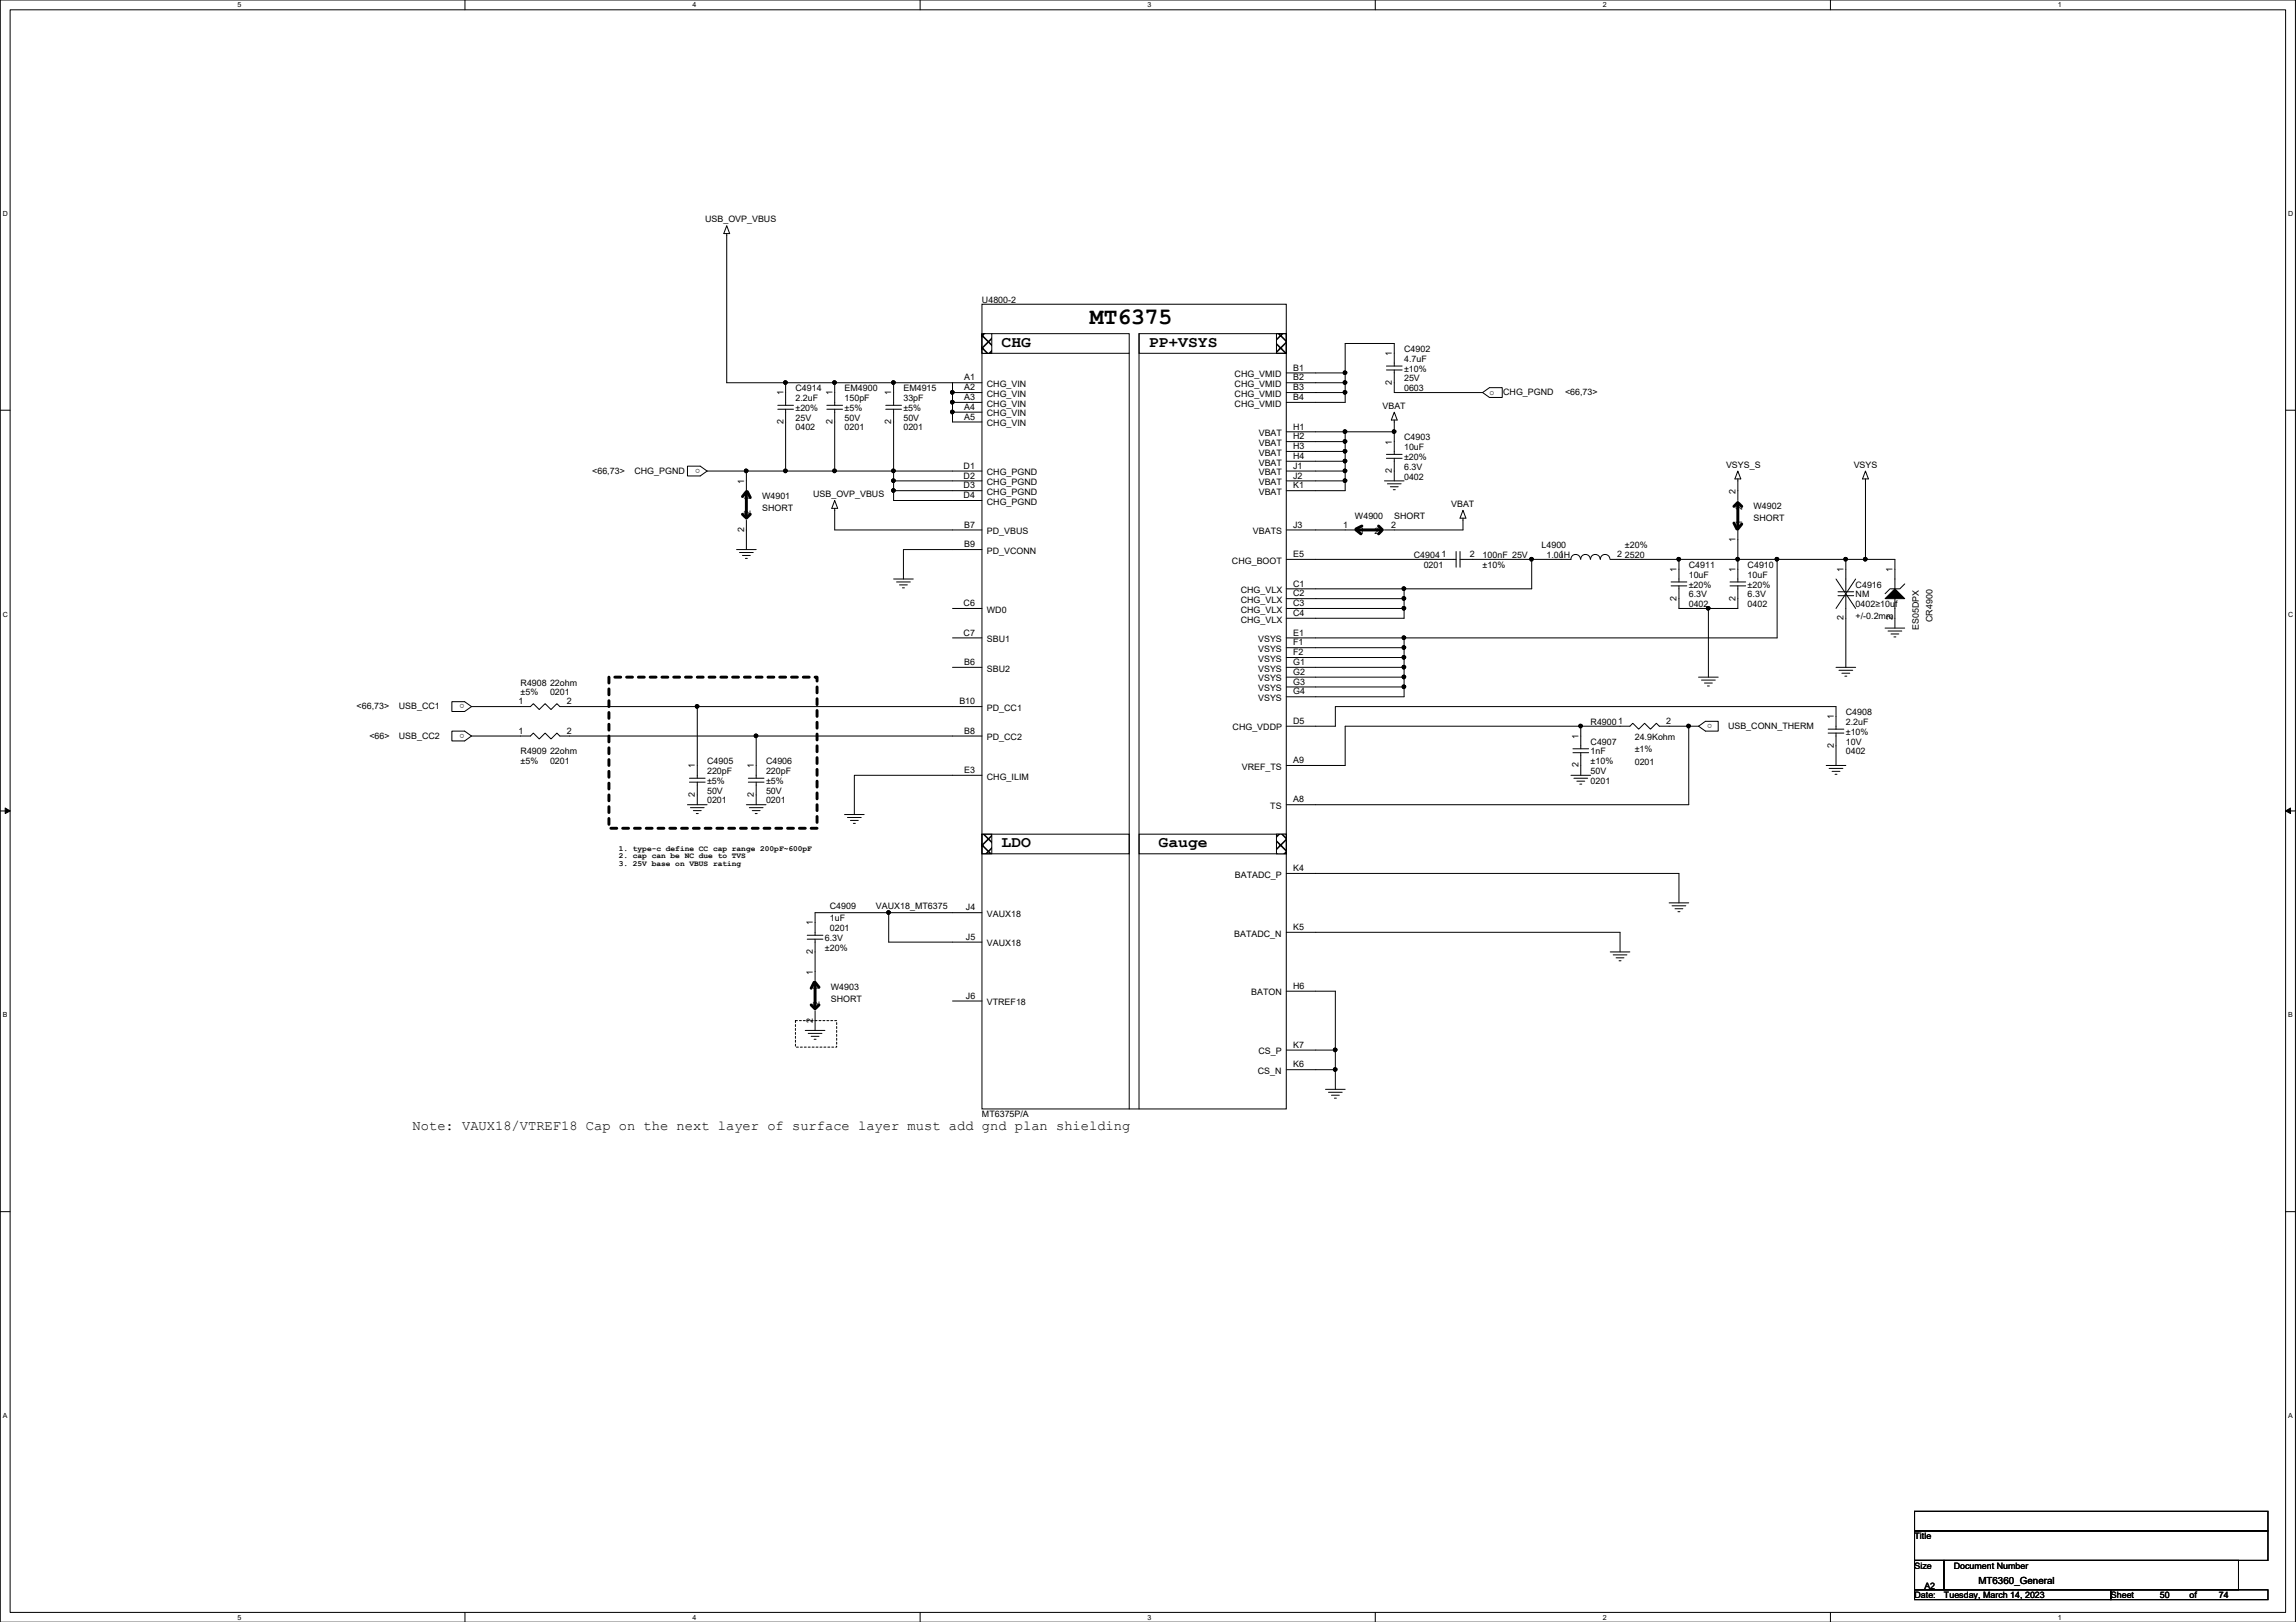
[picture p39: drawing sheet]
<svg xmlns="http://www.w3.org/2000/svg" width="297mm" height="210mm" viewBox="0 0 297 210" stroke-linecap="round" stroke-linejoin="round" font-family="sans-serif">
<defs><g id="words">
<text font-size="3" x="141" y="41.9">MT6375</text>
<g font-size="2">
<text x="129.6" y="44.9">CHG</text>
<text x="148.6" y="44.9">PP+VSYS</text>
<text x="129.6" y="109.6">LDO</text>
<text x="149.9" y="109.6">Gauge</text>
</g>
<text font-size="1.8" x="53.4" y="146.2">Note: VAUX18/VTREF18 Cap on the next layer of surface layer must add gnd plan shielding</text>
<text font-size="1.3" x="255.9" y="205">MT6360_General</text>
<g font-size="1.1">
<text x="91.2" y="28.8">USB_OVP_VBUS</text>
<text x="127" y="39.2">U4800-2</text>
<text x="167.3" y="48">B1</text>
<text x="180.1" y="46.1" transform="rotate(-90 180.1 46.1)">1</text>
<text x="181.6" y="45.6">C4902</text>
<text x="181.6" y="46.8">4.7uF</text>
<text x="101.3" y="51.2" transform="rotate(-90 101.3 51.2)">1</text>
<text x="102.9" y="50.6">C4914</text>
<text x="102.9" y="51.9">2.2uF</text>
<text x="102.9" y="53.2">±20%</text>
<text x="107.7" y="51.2" transform="rotate(-90 107.7 51.2)">1</text>
<text x="109.3" y="50.6">EM4900</text>
<text x="109.3" y="51.9">150pF</text>
<text x="109.3" y="53.2">±5%</text>
<text x="115.3" y="51.2" transform="rotate(-90 115.3 51.2)">1</text>
<text x="116.9" y="50.6">EM4915</text>
<text x="116.9" y="51.9">33pF</text>
<text x="116.9" y="53.2">±5%</text>
<text x="124.8" y="49.2">A1</text>
<text x="124.8" y="51.8">A3</text>
<text x="124.8" y="50.5">A2</text>
<text x="124.8" y="53">A4</text>
<text x="127.7" y="50.1">CHG_VIN</text>
<text x="127.7" y="52.6">CHG_VIN</text>
<text x="127.7" y="51.4">CHG_VIN</text>
<text x="127.7" y="53.9">CHG_VIN</text>
<text x="159.7" y="48.8">CHG_VMID</text>
<text x="159.7" y="50.1">CHG_VMID</text>
<text x="159.7" y="51.4">CHG_VMID</text>
<text x="159.7" y="52.6">CHG_VMID</text>
<text x="167.3" y="49.2">B2</text>
<text x="167.3" y="50.5">B3</text>
<text x="167.3" y="51.8">B4</text>
<text x="178.9" y="52.9">VBAT</text>
<text x="180.1" y="49.8" transform="rotate(-90 180.1 49.8)">2</text>
<text x="181.6" y="50.6">0603</text>
<text x="181.6" y="49.4">25V</text>
<text x="181.6" y="48.1">±10%</text>
<text x="192.7" y="51.1">o</text>
<text x="194.5" y="51.1">CHG_PGND</text>
<text x="202.5" y="51.1">&lt;66,73&gt;</text>
<text x="101.3" y="54.9" transform="rotate(-90 101.3 54.9)">2</text>
<text x="102.9" y="55.7">0402</text>
<text x="102.9" y="54.4">25V</text>
<text x="107.7" y="54.9" transform="rotate(-90 107.7 54.9)">2</text>
<text x="109.3" y="55.7">0201</text>
<text x="109.3" y="54.4">50V</text>
<text x="115.3" y="54.9" transform="rotate(-90 115.3 54.9)">2</text>
<text x="116.9" y="55.7">0201</text>
<text x="116.9" y="54.4">50V</text>
<text x="124.8" y="54.3">A5</text>
<text x="127.7" y="55.2">CHG_VIN</text>
<text x="162.9" y="56.4">VBAT</text>
<text x="162.9" y="57.7">VBAT</text>
<text x="162.9" y="59">VBAT</text>
<text x="167.3" y="55.6">H1</text>
<text x="167.3" y="56.9">H2</text>
<text x="167.3" y="58.1">H3</text>
<text x="167.3" y="59.4">H4</text>
<text x="180.1" y="57.5" transform="rotate(-90 180.1 57.5)">1</text>
<text x="181.6" y="57">C4903</text>
<text x="181.6" y="58.3">10uF</text>
<text x="181.6" y="59.5">±20%</text>
<text x="76.6" y="61.3">&lt;66,73&gt;</text>
<text x="82.1" y="61.3">CHG_PGND</text>
<text x="90.6" y="60.7" transform="rotate(180 90.6 60.7)">o</text>
<text x="96.3" y="62.6" transform="rotate(-90 96.3 62.6)">1</text>
<text x="97.1" y="64.8" transform="rotate(-90 97.1 64.8)">1</text>
<text x="98.6" y="64.6">W4901</text>
<text x="105.2" y="64.3">USB_OVP_VBUS</text>
<text x="124.7" y="60.7">D1</text>
<text x="124.7" y="61.9">D2</text>
<text x="124.7" y="63.2">D3</text>
<text x="124.7" y="64.5">D4</text>
<text x="127.7" y="61.5">CHG_PGND</text>
<text x="127.7" y="62.8">CHG_PGND</text>
<text x="127.7" y="64.1">CHG_PGND</text>
<text x="127.7" y="65.3">CHG_PGND</text>
<text x="162.9" y="60.2">VBAT</text>
<text x="162.9" y="61.5">VBAT</text>
<text x="162.9" y="62.8">VBAT</text>
<text x="162.9" y="64.1">VBAT</text>
<text x="167.3" y="60.7">J1</text>
<text x="167.3" y="61.9">J2</text>
<text x="167.3" y="63.2">K1</text>
<text x="180.1" y="61.2" transform="rotate(-90 180.1 61.2)">2</text>
<text x="181.6" y="62.1">0402</text>
<text x="181.6" y="60.8">6.3V</text>
<text x="187.7" y="65.6">VBAT</text>
<text x="223.3" y="60.5">VSYS_S</text>
<text x="224.5" y="63.9" transform="rotate(-90 224.5 63.9)">2</text>
<text x="226.9" y="65.9">W4902</text>
<text x="239.8" y="60.5">VSYS</text>
<text x="96.3" y="68.8" transform="rotate(-90 96.3 68.8)">2</text>
<text x="97.1" y="66.7" transform="rotate(-90 97.1 66.7)">2</text>
<text x="98.6" y="66.1">SHORT</text>
<text x="124.8" y="68.3">B7</text>
<text x="124.8" y="70.8">B9</text>
<text x="127.7" y="69.1">PD_VBUS</text>
<text x="127.7" y="71.7">PD_VCONN</text>
<text x="162.1" y="69.1">VBATS</text>
<text x="167.3" y="68.3">J3</text>
<text x="173.8" y="68.3">1</text>
<text x="175.3" y="67.1">W4900</text>
<text x="175.9" y="69.1">1</text>
<text x="177.8" y="69.1">2</text>
<text x="180" y="68.3">2</text>
<text x="180.4" y="67.1">SHORT</text>
<text x="199.4" y="71">L4900</text>
<text x="210.2" y="71">±20%</text>
<text x="224.5" y="70.1" transform="rotate(-90 224.5 70.1)">1</text>
<text x="225.4" y="67.9" transform="rotate(-90 225.4 67.9)">1</text>
<text x="225.4" y="66" transform="rotate(-90 225.4 66)">2</text>
<text x="226.9" y="67.4">SHORT</text>
<text x="159.4" y="72.9">CHG_BOOT</text>
<text x="160.5" y="76.8">CHG_VLX</text>
<text x="167.3" y="72.1">E5</text>
<text x="167.3" y="75.9">C1</text>
<text x="167.3" y="77.2">C2</text>
<text x="182.9" y="72.2">C49041</text>
<text x="184.2" y="73.5">0201</text>
<text x="190.2" y="72.1">2</text>
<text x="191.8" y="72.2">100nF 25V</text>
<text x="191.8" y="73.5">±10%</text>
<text x="200.1" y="72.2">1.0uH</text>
<text x="201.7" y="72.1">1</text>
<text x="209.2" y="72.1">2</text>
<text x="210.2" y="72.2">2520</text>
<text x="216.9" y="77.7" transform="rotate(-90 216.9 77.7)">2</text>
<text x="216.9" y="74" transform="rotate(-90 216.9 74)">1</text>
<text x="218.5" y="73.5">C4911</text>
<text x="218.5" y="74.8">10uF</text>
<text x="218.5" y="77.3">6.3V</text>
<text x="218.5" y="76">±20%</text>
<text x="224.5" y="77.7" transform="rotate(-90 224.5 77.7)">2</text>
<text x="224.5" y="74" transform="rotate(-90 224.5 74)">1</text>
<text x="226.1" y="73.5">C4910</text>
<text x="226.1" y="74.8">10uF</text>
<text x="226.1" y="77.3">6.3V</text>
<text x="226.1" y="76">±20%</text>
<text x="238.5" y="74" transform="rotate(-90 238.5 74)">1</text>
<text x="240.1" y="76">C4916</text>
<text x="240.1" y="77.3">NM</text>
<text x="244.9" y="74" transform="rotate(-90 244.9 74)">1</text>
<text x="124.7" y="78.4">C6</text>
<text x="124.7" y="82.3">C7</text>
<text x="127.7" y="79.3">WD0</text>
<text x="127.7" y="83.1">SBU1</text>
<text x="160.5" y="78">CHG_VLX</text>
<text x="160.5" y="79.3">CHG_VLX</text>
<text x="160.5" y="80.6">CHG_VLX</text>
<text x="162.8" y="83.1">VSYS</text>
<text x="167.3" y="78.4">C3</text>
<text x="167.3" y="79.7">C4</text>
<text x="167.3" y="82.3">E1</text>
<text x="167.3" y="83.5">F1</text>
<text x="218.5" y="78.6">0402</text>
<text x="226.1" y="78.6">0402</text>
<text x="238.5" y="80.3" transform="rotate(-90 238.5 80.3)">2</text>
<text x="240.1" y="78.6">0402≥10uf</text>
<text x="240.1" y="80.1">+/-0.2mm</text>
<text x="244.9" y="80.3" transform="rotate(-90 244.9 80.3)">2</text>
<text x="248.2" y="81.5" transform="rotate(-90 248.2 81.5)">ES05DPX</text>
<text x="250" y="80.5" transform="rotate(-90 250 80.5)">CR4900</text>
<text x="67.3" y="88.7">R4908 22ohm</text>
<text x="124.8" y="86.1">B6</text>
<text x="127.7" y="86.9">SBU2</text>
<text x="162.8" y="84.4">VSYS</text>
<text x="162.8" y="85.6">VSYS</text>
<text x="162.8" y="86.9">VSYS</text>
<text x="162.8" y="88.2">VSYS</text>
<text x="162.8" y="89.5">VSYS</text>
<text x="167.3" y="84.8">F2</text>
<text x="167.3" y="86.1">G1</text>
<text x="167.3" y="87.3">G2</text>
<text x="167.3" y="88.6">G3</text>
<text x="167.3" y="89.9">G4</text>
<text x="46.1" y="91.8">&lt;66,73&gt;</text>
<text x="47.8" y="95.6">&lt;66&gt;</text>
<text x="51.6" y="91.8">USB_CC1</text>
<text x="51.6" y="95.6">USB_CC2</text>
<text x="60.1" y="91.1" transform="rotate(180 60.1 91.1)">o</text>
<text x="60.1" y="95" transform="rotate(180 60.1 95)">o</text>
<text x="67.1" y="91.1">1</text>
<text x="67.1" y="95">1</text>
<text x="67.3" y="90">±5%</text>
<text x="71.2" y="90">0201</text>
<text x="73.3" y="91.1">2</text>
<text x="73.3" y="95">2</text>
<text x="124.1" y="91.1">B10</text>
<text x="124.8" y="95">B8</text>
<text x="127.7" y="92">PD_CC1</text>
<text x="127.7" y="95.8">PD_CC2</text>
<text x="159.5" y="94.5">CHG_VDDP</text>
<text x="162.8" y="90.7">VSYS</text>
<text x="167.3" y="93.7">D5</text>
<text x="204.2" y="95.6" transform="rotate(-90 204.2 95.6)">1</text>
<text x="205.8" y="93.8">R49001</text>
<text x="211.5" y="95.7">24.9Kohm</text>
<text x="215.6" y="93.7">2</text>
<text x="221.5" y="93.7" transform="rotate(180 221.5 93.7)">o</text>
<text x="223.6" y="94.3">USB_CONN_THERM</text>
<text x="237.2" y="93.1" transform="rotate(-90 237.2 93.1)">1</text>
<text x="238.8" y="92.5">C4908</text>
<text x="238.8" y="93.8">2.2uF</text>
<text x="238.8" y="95.1">±10%</text>
<text x="67.3" y="97.6">R4909 22ohm</text>
<text x="67.3" y="98.9">±5%</text>
<text x="71.2" y="98.9">0201</text>
<text x="89.9" y="99.4" transform="rotate(-90 89.9 99.4)">1</text>
<text x="91.5" y="98.9">C4905</text>
<text x="91.5" y="100.2">220pF</text>
<text x="91.5" y="101.4">±5%</text>
<text x="97.5" y="99.4" transform="rotate(-90 97.5 99.4)">1</text>
<text x="99.1" y="98.9">C4906</text>
<text x="99.1" y="100.2">220pF</text>
<text x="99.1" y="101.4">±5%</text>
<text x="124.8" y="100">E3</text>
<text x="127.7" y="100.9">CHG_ILIM</text>
<text x="160.7" y="99.6">VREF_TS</text>
<text x="167.3" y="98.8">A9</text>
<text x="204.2" y="99.3" transform="rotate(-90 204.2 99.3)">2</text>
<text x="205.8" y="96.4">C4907</text>
<text x="205.8" y="97.6">1nF</text>
<text x="205.8" y="101.4">0201</text>
<text x="205.8" y="100.2">50V</text>
<text x="205.8" y="98.9">±10%</text>
<text x="211.5" y="97.4">±1%</text>
<text x="211.5" y="99">0201</text>
<text x="237.2" y="96.8" transform="rotate(-90 237.2 96.8)">2</text>
<text x="238.8" y="97.6">0402</text>
<text x="238.8" y="96.4">10V</text>
<text x="89.9" y="103.1" transform="rotate(-90 89.9 103.1)">2</text>
<text x="91.5" y="104">0201</text>
<text x="91.5" y="102.7">50V</text>
<text x="97.5" y="103.1" transform="rotate(-90 97.5 103.1)">2</text>
<text x="99.1" y="104">0201</text>
<text x="99.1" y="102.7">50V</text>
<text x="164.3" y="104.7">TS</text>
<text x="167.3" y="103.8">A8</text>
<text x="159.8" y="113.6">BATADC_P</text>
<text x="167.3" y="112.7">K4</text>
<text x="105.2" y="119.8" transform="rotate(-90 105.2 119.8)">1</text>
<text x="107.4" y="117.7">C4909</text>
<text x="107.4" y="119.2">1uF</text>
<text x="113.3" y="117.6">VAUX18_MT6375</text>
<text x="125" y="117.8">J4</text>
<text x="127.7" y="118.7">VAUX18</text>
<text x="105.2" y="123.4" transform="rotate(-90 105.2 123.4)">2</text>
<text x="106.7" y="121.8">6.3V</text>
<text x="106.7" y="123">±20%</text>
<text x="107.4" y="120.5">0201</text>
<text x="125" y="121.6">J5</text>
<text x="127.7" y="122.5">VAUX18</text>
<text x="159.7" y="121.2">BATADC_N</text>
<text x="167.3" y="120.4">K5</text>
<text x="105.2" y="126.1" transform="rotate(-90 105.2 126.1)">1</text>
<text x="106" y="130.2" transform="rotate(-90 106 130.2)">2</text>
<text x="106" y="128.3" transform="rotate(-90 106 128.3)">1</text>
<text x="107.5" y="128.1">W4903</text>
<text x="107.5" y="129.6">SHORT</text>
<text x="125" y="129.2">J6</text>
<text x="127.7" y="130.1">VTREF18</text>
<text x="161.9" y="128.8">BATON</text>
<text x="167.3" y="128">H6</text>
<text x="105.2" y="132.3" transform="rotate(-90 105.2 132.3)">2</text>
<text x="162.8" y="136.4">CS_P</text>
<text x="167.3" y="135.6">K7</text>
<text x="162.7" y="139">CS_N</text>
<text x="167.3" y="138.1">K6</text>
<text x="127" y="144.6">MT6375P/A</text>
<text x="247.7" y="199.2">Title</text>
<text x="247.7" y="203">Size</text>
<text x="252.8" y="203">Document Number</text>
<text x="247.7" y="206.8">Date:</text>
<text x="249" y="205.6">A2</text>
<text x="251.5" y="206.8">Tuesday, March 14, 2023</text>
<text x="273.1" y="206.8">Sheet</text>
<text x="279.4" y="206.8">50</text>
<text x="283.2" y="206.8">of</text>
<text x="287.1" y="206.8">74</text>
</g>
<g font-size="1">
<text x="80" y="110.1">1. type-c define CC cap range 200pF~600pF</text>
<text x="80" y="111.1">2. cap can be NC due to TVS</text>
<text x="80" y="112.1">3. 25V base on VBUS rating</text>
</g>
<g font-size=".9">
<text x="30.7" y=".9">5</text>
<text x="89.6" y=".9">4</text>
<text x="148.5" y=".9">3</text>
<text x="207.3" y=".9">2</text>
<text x="266.2" y=".9">1</text>
<text x=".4" y="28">D</text>
<text x="296" y="28">D</text>
<text x=".4" y="79.8">C</text>
<text x="296" y="79.8">C</text>
<text x=".4" y="131.7">B</text>
<text x="296" y="131.7">B</text>
<text x=".4" y="183.5">A</text>
<text x="296" y="183.5">A</text>
<text x="30.7" y="209.6">5</text>
<text x="89.6" y="209.6">4</text>
<text x="148.5" y="209.6">3</text>
<text x="207.3" y="209.6">2</text>
<text x="266.2" y="209.6">1</text>
</g>
</g></defs>
<path d="M0 0h297v209.9h-297zM1.3 1.3h294.4v207.4h-294.4z" fill="none" stroke="#000" stroke-width=".13"/>
<g fill="#fff">
<path d="M30.7 .1h.5v1h-.5z"/>
<path d="M30.7 208.8h.5v1h-.5z"/>
</g>
<path d="M60.2 0v1.3M60.2 208.7v1.2" fill="none" stroke="#000" stroke-width=".13"/>
<g fill="#fff">
<path d="M89.6 .1h.5v1h-.5z"/>
<path d="M89.6 208.8h.5v1h-.5z"/>
</g>
<path d="M119 0v1.3M119 208.7v1.2" fill="none" stroke="#000" stroke-width=".13"/>
<g fill="#fff">
<path d="M148.5 .1h.5v1h-.5z"/>
<path d="M148.5 208.8h.5v1h-.5z"/>
</g>
<path d="M177.9 0v1.3M177.9 208.7v1.2" fill="none" stroke="#000" stroke-width=".13"/>
<g fill="#fff">
<path d="M207.3 .1h.6v1h-.6z"/>
<path d="M207.3 208.8h.6v1h-.6z"/>
</g>
<path d="M236.8 0v1.3M236.8 208.7v1.2" fill="none" stroke="#000" stroke-width=".13"/>
<g fill="#fff">
<path d="M266.2 .1h.5v1h-.5z"/>
<path d="M266.2 208.8h.5v1h-.5z"/>
<path d="M.4 27.2h.6v1h-.6z"/>
<path d="M296 27.2h.7v1h-.7z"/>
<path d="M.4 79h.6v1h-.6z"/>
<path d="M296 79h.7v1h-.7z"/>
</g>
<path d="M0 53.1h1.3M295.7 53.1h1.3" fill="none" stroke="#000" stroke-width=".13"/>
<g fill="#fff">
<path d="M.4 130.9h.6v1h-.6z"/>
<path d="M296 130.9h.6v1h-.6z"/>
</g>
<path d="M0 104.9h1.3M.7 104.6l.6 .3-.6 .4zM295.7 104.9h1.3M295.7 104.9l.6-.3v.7z" fill="none" stroke="#000" stroke-width=".13"/>
<path d="M.7 104.6l.6 .3-.6 .4zM295.7 104.9l.6-.3v.7z" fill="#000"/>
<g fill="#fff">
<path d="M.4 182.7h.5v1h-.5z"/>
<path d="M296 182.7h.6v1h-.6z"/>
</g>
<g fill="none" stroke="#000" stroke-width=".13">
<path d="M94 29.2l.4 1h-.8zM94 30.2v.3M127 43.2h19.1v2.5h-19.1zM179.4 58.8h2M179.4 59.3h2M180.4 54.4v.2M180.4 57.2v1.6M180.4 59.3v1.7M180.4 53.3l.4 1.1h-.8zM191.8 50.8l.9-.6h1.6v1.2h-1.6zM88.9 60.3h1.7l.9 .7-.9 .6h-1.7zM95.3 71.1h2.5"/>
<path d="M95.7 71.5h1.7M96.1 71.9h1M96.4 72.3h.3M108 65.8v.2M108 64.8l.4 1h-.8zM115.6 74.9h2.5M116 75.3h1.8M116.4 75.7h1M116.8 76.1h.2M179.1 62.2h2.5M179.5 62.6h1.8M179.9 63h1"/>
<path d="M180.3 63.4h.2M189.3 67.1v.2M189.3 66l.3 1.1h-.7zM204.5 72.3a.61 .61 0 0 0-.7-.5 .61 .61 0 0 0-.6 .6h-1.2M205.7 72.3a.61 .61 0 0 0-.6-.5 .61 .61 0 0 0-.6 .6M207 72.3a.61 .61 0 0 0-.6-.5 .61 .61 0 0 0-.6 .6M208.3 72.3a.61 .61 0 0 0-.7-.5 .61 .61 0 0 0-.6 .6M208.3 72.4h1.3M224.8 62v.2M224.8 61l.4 1h-.8zM241.3 62v.2M241.3 61l.4 1h-.7z"/>
<path d="M58.5 90.8h1.6l.9 .6-.9 .7h-1.6zM58.5 94.6h1.6l.9 .6-.9 .7h-1.6zM90.2 99.1v1.6M203.5 96.9h2M203.5 97.4h2M204.5 95.3v1.6M204.5 97.4v1.7M219.7 87.6h2.6M219.7 94l.9-.7h1.7v1.3h-1.7zM220.1 88h1.8M220.5 88.4h1M220.9 88.8h.2"/>
<path d="M236.3 99.1h2.5M236.6 99.4h1.8M237 99.8h1M237.5 86.4h2.6M237.9 86.7h1.8M238.3 87.1h1M238.7 87.5h.2M243.9 81.3h2.5M244.3 81.7h1.7M244.6 82h1.1M245 82.4h.3M88.9 104.1h2.6"/>
<path d="M89.2 100.7h2M89.2 101.2h2M89.3 104.5h1.8M89.7 104.9h1M90.1 105.3h.2M90.2 101.2v1.7M96.6 104.1h2.5M96.9 104.5h1.8M97.3 104.9h1M97.7 105.3h.3M109.3 105.4h2.5M109.6 105.8h1.8"/>
<path d="M110 106.2h1M110.4 106.6h.3M203.2 100.3h2.6M203.6 100.7h1.8M204 101.1h1M204.4 101.5h.2M215.9 116.8h2.6M216.3 117.2h1.8M216.7 117.6h1M217.1 118h.2M237.4 100.2h.3M104.2 133.3h2.5"/>
<path d="M104.6 133.7h1.7M104.9 134.1h1.1M105.3 134.5h.3M208.3 123.2h2.6M208.7 123.6h1.8M209.1 124h1M209.5 124.3h.2M0 156.8h1.3M171.5 141h2.5M171.9 141.4h1.7M172.3 141.7h1M172.6 142.1h.3"/>
<path d="M295.7 156.8h1.3M247.7 195.6h45.7v2.5h-45.7zM247.7 198.1h45.7v3.8h-45.7zM247.7 201.9h3.8v3.8h-3.8zM247.7 205.7h25.4v1.3h-25.4zM251.5 201.9h38.1v3.8h-38.1zM273.1 205.7h20.3v1.3h-20.3z"/>
</g>
<path d="M102.9 132.1h5.3v3.4h-5.3z" fill="none" stroke="#000" stroke-width=".13" stroke-dasharray=".3 .3"/>
<path d="M78.8 87.6h26.9v19.6h-26.9z" fill="none" stroke="#000" stroke-width=".38" stroke-dasharray=".8 .8"/>
<path d="M165.1 43.2h1.3v2.5h-1.3z" fill-rule="evenodd" fill="#fff"/>
<path d="M165.1 43.2h1.3v2.5h-1.3z" fill-rule="evenodd" fill="#000"/>
<path d="M165.1 43.2h1.3v2.5h-1.3z" fill="none" stroke="#000" stroke-width=".13"/>
<path d="M127 43.2h1.3v2.5h-1.3z" fill-rule="evenodd" fill="#fff"/>
<path d="M127 43.2h1.3v2.5h-1.3z" fill-rule="evenodd" fill="#000"/>
<path d="M127 43.2h1.3v2.5h-1.3zM147.4 43.2h19v2.5h-19z" fill="none" stroke="#000" stroke-width=".13"/>
<path d="M127 107.9h1.3v2.6h-1.3z" fill-rule="evenodd" fill="#fff"/>
<path d="M127 107.9h1.3v2.6h-1.3z" fill-rule="evenodd" fill="#000"/>
<path d="M127 107.9h1.3v2.6h-1.3zM127 107.9h19.1v2.6h-19.1zM147.4 107.9h19v2.6h-19z" fill="none" stroke="#000" stroke-width=".13"/>
<path d="M165.1 107.9h1.3v2.6h-1.3z" fill-rule="evenodd" fill="#fff"/>
<g fill="#000">
<path d="M245.1 76.2l1.3 1.3h-2.5z"/>
<path d="M101.4 49.3h.4l.1 .2-.1 .2h-.2h-.2z" fill-rule="evenodd"/>
<path d="M101.4 49.3h.4l.1 .2-.1 .2h-.2h-.2z" fill-rule="evenodd"/>
<path d="M107.8 49.3h.3l.1 .2-.1 .2h-.2h-.1z" fill-rule="evenodd"/>
<path d="M107.8 49.3h.3l.1 .2-.1 .2h-.2h-.1z" fill-rule="evenodd"/>
<path d="M115.4 49.3h.3l.1 .2-.1 .2h-.1h-.2z" fill-rule="evenodd"/>
<path d="M115.4 49.3h.3l.1 .2-.1 .2h-.1h-.2z" fill-rule="evenodd"/>
<path d="M123 51.9h.4v.1v.2l-.2 .1-.2-.1z" fill-rule="evenodd"/>
<path d="M123 50.6h.4v.2v.1l-.2 .1-.2-.1z" fill-rule="evenodd"/>
<path d="M123 53.1h.4v.2v.2l-.2 .1-.2-.1z" fill-rule="evenodd"/>
<path d="M123 51.9h.4v.1v.2l-.2 .1-.2-.1z" fill-rule="evenodd"/>
<path d="M123 50.6h.4v.2v.1l-.2 .1-.2-.1z" fill-rule="evenodd"/>
<path d="M123 53.1h.4v.2v.2l-.2 .1-.2-.1z" fill-rule="evenodd"/>
<path d="M173.8 48.1h.4v.1v.2l-.2 .1-.2-.1z" fill-rule="evenodd"/>
<path d="M173.8 50.6h.4v.2v.1l-.2 .1-.2-.1z" fill-rule="evenodd"/>
<path d="M173.8 49.3h.4v.2v.2h-.2h-.2z" fill-rule="evenodd"/>
<path d="M173.8 55.7h.4v.1v.2l-.2 .1-.2-.1z" fill-rule="evenodd"/>
<path d="M173.8 59.5h.4v.1v.2l-.2 .1-.2-.1z" fill-rule="evenodd"/>
<path d="M173.8 58.2h.4v.2v.2h-.2h-.2z" fill-rule="evenodd"/>
<path d="M173.8 57h.4v.1v.2l-.2 .1-.2-.1z" fill-rule="evenodd"/>
<path d="M173.8 48.1h.4v.1v.2l-.2 .1-.2-.1z" fill-rule="evenodd"/>
<path d="M173.8 50.6h.4v.2v.1l-.2 .1-.2-.1z" fill-rule="evenodd"/>
<path d="M173.8 49.3h.4v.2v.2h-.2h-.2z" fill-rule="evenodd"/>
<path d="M173.8 55.7h.4v.1v.2l-.2 .1-.2-.1z" fill-rule="evenodd"/>
<path d="M173.8 59.5h.4v.1v.2l-.2 .1-.2-.1z" fill-rule="evenodd"/>
<path d="M173.8 58.2h.4v.2v.2h-.2h-.2z" fill-rule="evenodd"/>
<path d="M173.8 57h.4v.1v.2l-.2 .1-.2-.1z" fill-rule="evenodd"/>
<path d="M180.2 55.7h.3l.1 .1-.1 .2-.2 .1-.1-.1z" fill-rule="evenodd"/>
<path d="M180.2 55.7h.3l.1 .1-.1 .2-.2 .1-.1-.1z" fill-rule="evenodd"/>
<path d="M96.4 60.8h.3l.1 .1-.1 .2-.2 .1-.1-.1z" fill-rule="evenodd"/>
<path d="M96.4 60.8h.3l.1 .1-.1 .2-.2 .1-.1-.1z" fill-rule="evenodd"/>
<path d="M101.4 60.8h.4l.1 .1-.1 .2-.2 .1-.2-.1z" fill-rule="evenodd"/>
<path d="M101.4 60.8h.4l.1 .1-.1 .2-.2 .1-.2-.1z" fill-rule="evenodd"/>
<path d="M107.8 60.8h.3l.1 .1-.1 .2-.2 .1-.1-.1z" fill-rule="evenodd"/>
<path d="M107.8 60.8h.3l.1 .1-.1 .2-.2 .1-.1-.1z" fill-rule="evenodd"/>
<path d="M115.4 62h.3l.1 .2-.1 .2h-.1h-.2z" fill-rule="evenodd"/>
<path d="M115.4 63.3h.3l.1 .2-.1 .1-.1 .1-.2-.1z" fill-rule="evenodd"/>
<path d="M115.4 60.8h.3l.1 .1-.1 .2-.1 .1-.2-.1z" fill-rule="evenodd"/>
<path d="M115.4 62h.3l.1 .2-.1 .2h-.1h-.2z" fill-rule="evenodd"/>
<path d="M115.4 63.3h.3l.1 .2-.1 .1-.1 .1-.2-.1z" fill-rule="evenodd"/>
<path d="M115.4 60.8h.3l.1 .1-.1 .2-.1 .1-.2-.1z" fill-rule="evenodd"/>
<path d="M173.8 60.8h.4v.1v.2l-.2 .1-.2-.1z" fill-rule="evenodd"/>
<path d="M173.8 62h.4v.2v.2h-.2h-.2z" fill-rule="evenodd"/>
<path d="M173.8 60.8h.4v.1v.2l-.2 .1-.2-.1z" fill-rule="evenodd"/>
<path d="M173.8 62h.4v.2v.2h-.2h-.2z" fill-rule="evenodd"/>
<path d="M181.5 77.3h.3l.1 .1-.1 .2-.2 .1-.1-.1z" fill-rule="evenodd"/>
<path d="M181.5 78.5h.3l.1 .2-.1 .2-.2 .1-.1-.1z" fill-rule="evenodd"/>
<path d="M181.5 76h.3l.1 .2-.1 .1-.2 .1-.1-.1z" fill-rule="evenodd"/>
<path d="M181.5 77.3h.3l.1 .1-.1 .2-.2 .1-.1-.1z" fill-rule="evenodd"/>
<path d="M181.5 78.5h.3l.1 .2-.1 .2-.2 .1-.1-.1z" fill-rule="evenodd"/>
<path d="M181.5 76h.3l.1 .2-.1 .1-.2 .1-.1-.1z" fill-rule="evenodd"/>
<path d="M198 72.2h.3l.1 .1-.1 .2-.2 .1-.1-.1z" fill-rule="evenodd"/>
<path d="M198 72.2h.3l.1 .1-.1 .2-.2 .1-.1-.1z" fill-rule="evenodd"/>
<path d="M217 72.2h.3l.1 .1-.1 .2-.1 .1-.2-.1z" fill-rule="evenodd"/>
<path d="M217 72.2h.3l.1 .1-.1 .2-.1 .1-.2-.1z" fill-rule="evenodd"/>
<path d="M220.8 78.5h.4v.2v.2l-.2 .1-.2-.1z" fill-rule="evenodd"/>
<path d="M220.8 78.5h.4v.2v.2l-.2 .1-.2-.1z" fill-rule="evenodd"/>
<path d="M224.6 72.2h.4v.1v.2l-.2 .1-.2-.1z" fill-rule="evenodd"/>
<path d="M224.6 72.2h.4v.1v.2l-.2 .1-.2-.1z" fill-rule="evenodd"/>
<path d="M229.7 72.2h.3l.1 .1-.1 .2-.1 .1-.2-.1z" fill-rule="evenodd"/>
<path d="M229.7 72.2h.3l.1 .1-.1 .2-.1 .1-.2-.1z" fill-rule="evenodd"/>
<path d="M238.6 72.2h.3l.1 .1-.1 .2-.1 .1-.2-.1z" fill-rule="evenodd"/>
<path d="M238.6 72.2h.3l.1 .1-.1 .2-.1 .1-.2-.1z" fill-rule="evenodd"/>
<path d="M241.1 72.2h.4l.1 .1-.1 .2-.2 .1-.2-.1z" fill-rule="evenodd"/>
<path d="M241.1 72.2h.4l.1 .1-.1 .2-.2 .1-.2-.1z" fill-rule="evenodd"/>
<path d="M90 91.2h.3l.1 .2-.1 .2-.1 .1-.2-.1z" fill-rule="evenodd"/>
<path d="M90 91.2h.3l.1 .2-.1 .2-.1 .1-.2-.1z" fill-rule="evenodd"/>
<path d="M97.6 95.1h.4v.1v.2l-.2 .1-.2-.1z" fill-rule="evenodd"/>
<path d="M97.6 95.1h.4v.1v.2l-.2 .1-.2-.1z" fill-rule="evenodd"/>
<path d="M181.5 83.6h.3l.1 .2-.1 .2h-.2h-.1z" fill-rule="evenodd"/>
<path d="M181.5 84.9h.3l.1 .1-.1 .2-.2 .1-.1-.1z" fill-rule="evenodd"/>
<path d="M181.5 86.2h.3l.1 .1-.1 .2-.2 .1-.1-.1z" fill-rule="evenodd"/>
<path d="M181.5 87.4h.3l.1 .2-.1 .2h-.2h-.1z" fill-rule="evenodd"/>
<path d="M181.5 88.7h.3l.1 .2-.1 .1-.2 .1-.1-.1z" fill-rule="evenodd"/>
<path d="M181.5 82.4h.3l.1 .1-.1 .2-.2 .1-.1-.1z" fill-rule="evenodd"/>
<path d="M181.5 83.6h.3l.1 .2-.1 .2h-.2h-.1z" fill-rule="evenodd"/>
<path d="M181.5 84.9h.3l.1 .1-.1 .2-.2 .1-.1-.1z" fill-rule="evenodd"/>
<path d="M181.5 86.2h.3l.1 .1-.1 .2-.2 .1-.1-.1z" fill-rule="evenodd"/>
<path d="M181.5 87.4h.3l.1 .2-.1 .2h-.2h-.1z" fill-rule="evenodd"/>
<path d="M181.5 88.7h.3l.1 .2-.1 .1-.2 .1-.1-.1z" fill-rule="evenodd"/>
<path d="M181.5 82.4h.3l.1 .1-.1 .2-.2 .1-.1-.1z" fill-rule="evenodd"/>
<path d="M204.3 93.8h.3l.1 .1-.1 .2-.1 .1-.2-.1z" fill-rule="evenodd"/>
<path d="M204.3 93.8h.3l.1 .1-.1 .2-.1 .1-.2-.1z" fill-rule="evenodd"/>
<path d="M218.3 93.8h.3l.1 .1-.1 .2-.2 .1-.1-.1z" fill-rule="evenodd"/>
<path d="M218.3 93.8h.3l.1 .1-.1 .2-.2 .1-.1-.1z" fill-rule="evenodd"/>
<path d="M114.8 117.9h.3l.1 .2-.1 .1-.2 .1-.1-.1z" fill-rule="evenodd"/>
<path d="M114.8 117.9h.3l.1 .2-.1 .1-.2 .1-.1-.1z" fill-rule="evenodd"/>
<path d="M165.1 107.9h1.3v2.6h-1.3z" fill-rule="evenodd"/>
<path d="M172.6 138.2h.3l.1 .2-.1 .2h-.2h-.1z" fill-rule="evenodd"/>
<path d="M172.6 135.7h.3l.1 .1-.1 .2-.2 .1-.1-.1z" fill-rule="evenodd"/>
<path d="M172.6 138.2h.3l.1 .2-.1 .2h-.2h-.1z" fill-rule="evenodd"/>
<path d="M172.6 135.7h.3l.1 .1-.1 .2-.2 .1-.1-.1z" fill-rule="evenodd"/>
</g>
<g fill="none" stroke="#000" stroke-width=".13">
<path d="M94 30.5v19h7.6M127 39.4h39.4v104.1h-39.4zM100.6 52.5h2.1M100.6 53h2.1M101.4 49.3h.4l.1 .2-.1 .2h-.2h-.2zM101.6 49.5v3M101.6 53v8M101.6 49.5h6.4M107 52.5h2M107 53h2M107.8 49.3h.3l.1 .2-.1 .2h-.2h-.1zM108 49.5v3"/>
<path d="M108 53v8M108 49.5h7.6M114.6 52.5h2M114.6 53h2M115.4 49.3h.3l.1 .2-.1 .2h-.1h-.2zM115.6 49.5v3M115.6 53v8M115.6 49.5h7.6M123 51.9h.4v.1v.2l-.2 .1-.2-.1zM123 50.6h.4v.2v.1l-.2 .1-.2-.1zM123 53.1h.4v.2v.2l-.2 .1-.2-.1zM123.2 49.5h3.8"/>
<path d="M123.2 52.1h3.8M123.2 50.8h3.8M123.2 53.3h3.8M123.2 53.3v1.3h3.8M123.2 49.5v1.3M123.2 50.8v1.3M123.2 52.1v1.2M146.1 45.7v97.8M147.4 43.2v100.3M166.4 48.3h7.6M166.4 49.5h7.6M166.4 50.8h7.6"/>
<path d="M166.4 55.9h7.6M166.4 57.1h7.6M166.4 58.4h7.6M166.4 59.7h7.6M173.8 48.1h.4v.1v.2l-.2 .1-.2-.1zM173.8 50.6h.4v.2v.1l-.2 .1-.2-.1zM173.8 49.3h.4v.2v.2h-.2h-.2zM173.8 55.7h.4v.1v.2l-.2 .1-.2-.1zM173.8 59.5h.4v.1v.2l-.2 .1-.2-.1zM173.8 58.2h.4v.2v.2h-.2h-.2zM173.8 57h.4v.1v.2l-.2 .1-.2-.1zM174 50.8v1.3h-7.6"/>
<path d="M174 48.3v1.2M174 49.5v1.3M174 55.9v1.2M174 58.4v1.3M174 59.7v1.3M174 57.2v1.2M174 55.9h6.4M179.4 47.4h2M179.4 47.9h2M180.2 55.7h.3l.1 .1-.1 .2-.2 .1-.1-.1zM180.4 47.4v-2.9l-6.4-.1v3.9M180.4 47.9v2.9h11.4"/>
<path d="M180.4 54.6v1.3M180.4 55.9v1.2M91.5 61h5.1M96.4 60.8h.3l.1 .1-.1 .2-.2 .1-.1-.1zM96.6 61h5M96.6 61v2.5M96.6 67.3v3.8M101.4 60.8h.4l.1 .1-.1 .2-.2 .1-.2-.1zM101.6 61h6.4M107.8 60.8h.3l.1 .1-.1 .2-.2 .1-.1-.1zM108 66v2.6h19M108 61h7.6"/>
<path d="M115.4 62h.3l.1 .2-.1 .2h-.1h-.2zM115.4 63.3h.3l.1 .2-.1 .1-.1 .1-.2-.1zM115.4 60.8h.3l.1 .1-.1 .2-.1 .1-.2-.1zM115.6 63.5v1.3h11.4M115.6 62.2v1.3M115.6 61v1.2M115.6 61h11.4M115.6 62.2h11.4M115.6 63.5h11.4M123.2 78.7h3.8M127 71.1h-10.1v3.8M166.4 61h7.6"/>
<path d="M166.4 62.2h7.6M166.4 68.6h8.9M166.4 72.4h22M166.4 76.2h15.2M166.4 77.5h15.2M166.4 78.7h15.2M173.8 60.8h.4v.1v.2l-.2 .1-.2-.1zM173.8 62h.4v.2v.2h-.2h-.2zM174 62.2v1.3h-7.6M174 61v1.2M180.4 61v1.2M181.5 77.3h.3l.1 .1-.1 .2-.2 .1-.1-.1z"/>
<path d="M181.5 78.5h.3l.1 .2-.1 .2-.2 .1-.1-.1zM181.5 76h.3l.1 .2-.1 .1-.2 .1-.1-.1zM181.6 78.7v1.3h-15.2M181.6 76.2v1.3M181.6 77.5v1.2M188.4 71.4v2M188.9 71.4v2M188.9 72.4h9.3M189.3 67.3v1.3h-10.2M198 72.2h.3l.1 .1-.1 .2-.2 .1-.1-.1zM198.2 72.4h3.8M198.2 72.4v3.8h-16.6"/>
<path d="M209.6 72.4h7.6M216.2 75.3h2M216.2 75.8h2M217 72.2h.3l.1 .1-.1 .2-.1 .1-.2-.1zM217.2 72.4h7.6M217.2 72.4v2.9M217.2 75.8v2.9h3.8M220.8 78.5h.4v.2v.2l-.2 .1-.2-.1zM221 78.7v8.9M223.8 75.3h2M223.8 75.8h2M224.6 72.2h.4v.1v.2l-.2 .1-.2-.1z"/>
<path d="M224.8 68.6v3.8M224.8 62.2v2.6M224.8 72.4v2.9M224.8 75.8v2.9h-3.8M224.8 72.4h5.1M229.7 72.2h.3l.1 .1-.1 .2-.1 .1-.2-.1zM229.9 72.4v10.1h-48.3M229.9 72.4h8.9M237.5 74.9l2.6 3.8M237.8 76.6h2M237.8 77.1h2M238.6 72.2h.3l.1 .1-.1 .2-.1 .1-.2-.1z"/>
<path d="M238.8 72.4v4.2M238.8 77.1v9.3M238.8 72.4h2.5M240.1 74.9l-2.6 3.8M241.1 72.2h.4l.1 .1-.1 .2-.2 .1-.2-.1zM241.3 72.4h3.8v3.8M241.3 62.2v10.2M245.1 77.5v3.8M245.1 76.2l1.3 1.3h-2.5zM246.4 75.6l-.6 .6h-1.3l-.6 .6M61 91.4h7.6l.4-.3 .8 .7 .7-.7 .8 .7 .7-.7 .4 .3h17.8M61 95.2h7.6l.4-.3 .8 .7 .7-.7 .8 .7 .7-.7 .4 .3h25.4"/>
<path d="M90 91.2h.3l.1 .2-.1 .2-.1 .1-.2-.1zM90.2 91.4h36.8M90.2 91.4v7.7M97.6 95.1h.4v.1v.2l-.2 .1-.2-.1zM97.8 95.2v5.5M97.8 95.2h29.2M123.2 82.5h3.8M123.2 86.4h3.8M166.4 82.5h15.2M166.4 83.8h15.2M166.4 85.1h15.2M166.4 86.4h15.2"/>
<path d="M166.4 87.6h15.2M166.4 88.9h15.2M166.4 94h6.4v-2.6h64.7v3M181.5 83.6h.3l.1 .2-.1 .2h-.2h-.1zM181.5 84.9h.3l.1 .1-.1 .2-.2 .1-.1-.1zM181.5 86.2h.3l.1 .1-.1 .2-.2 .1-.1-.1zM181.5 87.4h.3l.1 .2-.1 .2h-.2h-.1zM181.5 88.7h.3l.1 .2-.1 .1-.2 .1-.1-.1zM181.5 82.4h.3l.1 .1-.1 .2-.2 .1-.1-.1zM181.6 88.9v1.3h-15.2M181.6 82.6v1.2M181.6 83.8v1.3"/>
<path d="M181.6 85.1v1.3M181.6 86.4v1.2M181.6 87.6v1.3M204.3 93.8h.3l.1 .1-.1 .2-.1 .1-.2-.1zM204.5 94h6.4l.3-.4 .8 .8 .8-.8 .7 .8 .8-.8 .4 .4h3.8M204.5 94h-30.5v5.1h-7.6M204.5 94v1.2M204.5 99.1v1.2M218.3 93.8h.3l.1 .1-.1 .2-.2 .1-.1-.1zM218.5 94h1.2M218.5 94v10.1h-52.1M236.5 94.4h2"/>
<path d="M236.5 94.9h2M237.5 94.9v4.2M90.2 102.9v1.2M96.8 100.7h2M96.8 101.2h2M97.8 101.2v2.9M114.8 117.9h.3l.1 .2-.1 .1-.2 .1-.1-.1zM115 118.1h12M115 118.1v3.8h12M115 118.1h-9.6v2.9M115 118v.1M127 100.3h-16.5v5.1"/>
<path d="M165.1 107.9h1.3v2.6h-1.3zM166.4 113h50.8v3.8M104.4 121h2.1M104.4 121.5h2.1M105.4 121.5v5.5M105.4 130.8v2.5M123.2 129.5h3.8M166.4 120.6h43.2v2.6M166.4 128.3h6.4v7.6M166.4 135.9h6.4v5.1M166.4 138.4h6.4M172.6 138.2h.3l.1 .2-.1 .2h-.2h-.1z"/>
<path d="M172.6 135.7h.3l.1 .1-.1 .2-.2 .1-.1-.1z"/>
</g>
<g fill="none" stroke="#000" stroke-width=".38">
<path d="M96.1 66.5l.3 .4M96.6 63.9v2.8M96.6 63.6l-.5 .7M96.7 63.6l.4 .8M97.1 66.5l-.5 .6M175.4 68.6l.7 .5M175.7 68.6h2.8M176.2 68.1l-.8 .4M178.3 68.1l.6 .5M178.7 68.7l-.4 .4M224.3 67.7l.4 .8M224.8 65l-.5 .5"/>
<path d="M224.8 65.4v2.8M225 65.2l.3 .3M225.3 67.8l-.5 .7M104.9 130l.5 .6M105.3 127.1l-.4 .8M105.4 127.4v2.8M105.4 127.1l.6 .7M106 130l-.4 .4"/>
</g>
<use href="#words"/>
</svg>
